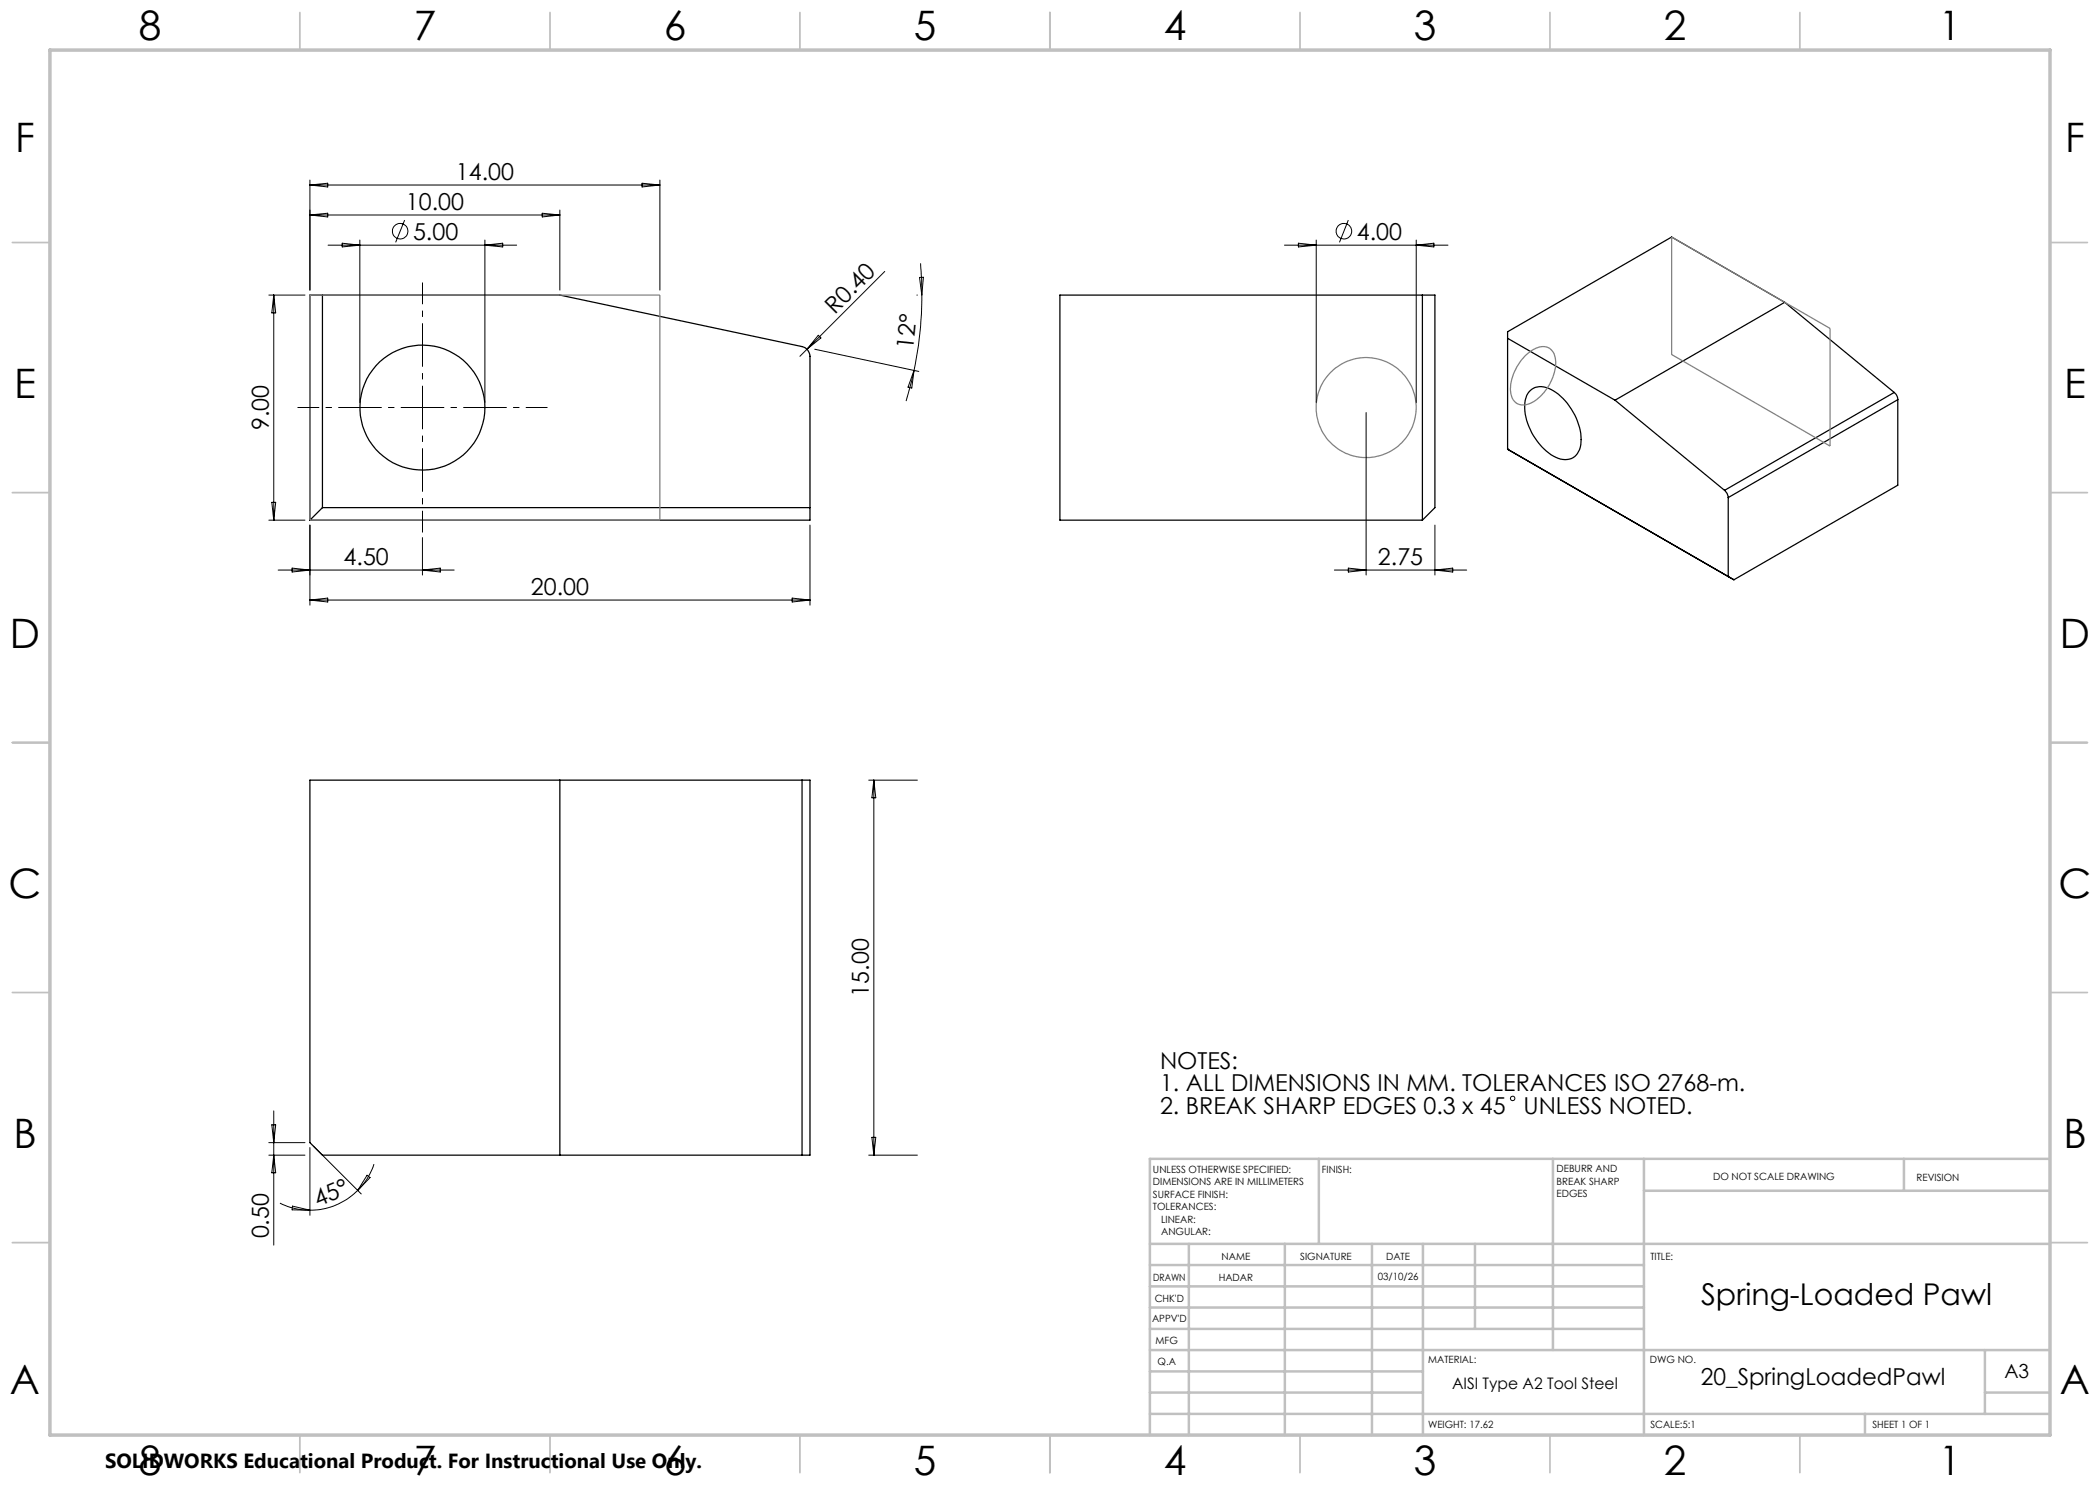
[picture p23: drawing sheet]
<svg xmlns="http://www.w3.org/2000/svg" width="420mm" height="297mm" viewBox="0 0 420 297" stroke-linecap="round" stroke-linejoin="round" font-family="sans-serif">
<defs><g id="words">
<g font-size="8.1">
<text x="27.7" y="8">8</text>
<text x="82.7" y="8">7</text>
<text x="132.7" y="8">6</text>
<text x="182.7" y="8">5</text>
<text x="232.7" y="8">4</text>
<text x="282.7" y="8">3</text>
<text x="332.7" y="8">2</text>
<text x="387.7" y="8">1</text>
<text x="3" y="30.4">F</text>
<text x="413" y="30.4">F</text>
<text x="2.8" y="79.6">E</text>
<text x="412.8" y="79.6">E</text>
<text x="2" y="129.6">D</text>
<text x="412" y="129.6">D</text>
<text x="1.7" y="179.6">C</text>
<text x="411.7" y="179.6">C</text>
<text x="2.7" y="229.6">B</text>
<text x="412.7" y="229.6">B</text>
<text x="2" y="278.9">A</text>
<text x="412" y="278.9">A</text>
<text x="27.7" y="295">8</text>
<text x="82.7" y="295">7</text>
<text x="132.7" y="295">6</text>
<text x="182.7" y="295">5</text>
<text x="232.7" y="295">4</text>
<text x="282.7" y="295">3</text>
<text x="332.7" y="295">2</text>
<text x="387.7" y="295">1</text>
</g>
<text font-size="6" x="340.2" y="261">Spring-Loaded Pawl</text>
<g font-size="4.7">
<text x="91.2" y="36">14.00</text>
<text x="81.2" y="42">10.00</text>
<text x="82.6" y="47.9">5.00</text>
<text x="271.4" y="47.9">4.00</text>
<text x="166.9" y="62.9" transform="rotate(-45 166.9 62.9)">R0.40</text>
<text x="182.6" y="70" transform="rotate(-84 182.6 70)">12°</text>
<text x="53.8" y="86" transform="rotate(-90 53.8 86)">9.00</text>
<text x="68.7" y="113">4.50</text>
<text x="275.6" y="113">2.75</text>
<text x="106.2" y="119">20.00</text>
<text x="173.8" y="199.3" transform="rotate(-90 173.8 199.3)">15.00</text>
<text x="232" y="213.7">NOTES:</text>
<text x="232" y="218.2">1. ALL DIMENSIONS IN MM. TOLERANCES ISO 2768-m.</text>
<text x="232" y="222.8">2. BREAK SHARP EDGES 0.3 x 45</text>
<text x="304.7" y="222.8">UNLESS NOTED.</text>
<text x="63.5" y="241.4" transform="rotate(-22 63.5 241.4)">45°</text>
<text x="53.8" y="247.7" transform="rotate(-90 53.8 247.7)">0.50</text>
<text x="340.2" y="277">20_SpringLoadedPawl</text>
</g>
<text font-size="4.1" x="21" y="293.7">SOLIDWORKS Educational Product. For Instructional Use Only.</text>
<text font-size="3.9" x="400.9" y="275.5">A3</text>
<text font-size="3.2" x="290.4" y="277.9">AISI Type A2 Tool Steel</text>
<g font-size="2">
<text x="230.6" y="234.6">UNLESS OTHERWISE SPECIFIED:</text>
<text x="230.6" y="237.1">DIMENSIONS ARE IN MILLIMETERS</text>
<text x="230.6" y="239.6">SURFACE FINISH:</text>
<text x="264.4" y="234.6">FINISH:</text>
<text x="311.3" y="234.5">DEBURR AND</text>
<text x="311.3" y="237">BREAK SHARP</text>
<text x="311.3" y="239.5">EDGES</text>
<text x="342.6" y="236">DO NOT SCALE DRAWING</text>
<text x="383.3" y="236.2">REVISION</text>
<text x="230.6" y="242.1">TOLERANCES:</text>
<text x="232.2" y="244.6">LINEAR:</text>
<text x="232.2" y="247.1">ANGULAR:</text>
<text x="244.3" y="252">NAME</text>
<text x="260" y="251.9">SIGNATURE</text>
<text x="277.2" y="251.9">DATE</text>
<text x="330.1" y="251.9">TITLE:</text>
<text x="230.6" y="256.1">DRAWN</text>
<text x="243.7" y="256.1">HADAR</text>
<text x="275.6" y="255.9">03/10/26</text>
<text x="230.9" y="260.3">CHK'D</text>
<text x="230.4" y="264.4">APPV'D</text>
<text x="231.1" y="268.8">MFG</text>
<text x="231.5" y="273">Q.A</text>
<text x="285.6" y="272.5">MATERIAL:</text>
<text x="330" y="272.5">DWG NO.</text>
<text x="285.6" y="285.5">WEIGHT: 17.62</text>
<text x="330.1" y="285.6">SCALE:5:1</text>
<text x="374.5" y="285.6">SHEET 1 OF 1</text>
</g>
</g></defs>
<g fill="none" stroke="#000" stroke-width=".25">
<path d="M62 59h50l48.4 10.3a2.05 2.05 0 0 1 1.6 2v32.7h-100zM64.5 59v42.5M212 59h75v42.5l-2.5 2.5h-72.5zM284.5 59v45M301.5 67.7l21.5 12.3M305.8 78.4a3.6 3.6 0 0 1 4.9-.2 12.1 12.1 0 0 1 5.5 10.8 3.2 3.2 0 0 1-5 2.5 11.8 11.8 0 0 1-6.2-11.5l.3-.9zM356.9 60.5l-22.6-13.1-32.8 19v23.4M356.9 60.5l-33.9 19.5M356.9 60.5l21.9 18M378.8 78.5a1.87 1.87 0 0 1 .8 1.4M378.8 78.5l-33.9 19.6M379.6 79.9l-33.9 19.6"/>
<path d="M379.6 79.9v17.1l-32.8 19M301.5 89.8h.1M301.5 89.8l45.3 26.2M323 80l21.9 18.1M344.9 98.1a2.08 2.08 0 0 1 .8 1.4M345.7 99.5v15.8l1.1 .7M64.5 101.5h97.5M64.5 101.5l-2.5 2.5M112 156v75M160.4 156h1.6v75h-1.6M160.4 156h-98.4v72.5l2.5 2.5h95.9M160.4 156v75"/>
<circle cx="84.5" cy="81.5" r="12.5"/>
</g>
<g fill="none" stroke="#000" stroke-width=".2">
<path d="M62 36v22M62 37l3.5-.3v.7zM62 37h70M128.4 36.7l3.6 .3-3.6 .4zM132 36v22M53.8 59h7.2M54.8 59v45M54.8 59l.3 3.6h-.7zM62 43l3.5-.4v.8zM62 43h50M65.6 49h37.7M68.4 48.6l3.6 .4-3.6 .4z"/>
<path d="M72 48v32.5M80.9 44l-1.8 4.5M97 48v32.5M97 49l3.5-.4v.8zM108.4 42.6l3.6 .4-3.6 .4zM112 42v16M177 54.3l-17 17M183.4 59h.1M183.9 55.5h.8l-.3 3.5zM184.1 52.7l.3 6.3M184.4 59a73.4 73.4 0 0 1-1.6 15.1M256.9 49h32.7"/>
<path d="M259.7 48.6l3.5 .4-3.5 .4zM263.2 48v32.5M269.7 44l-1.8 4.5M283.2 48v32.5M283.2 49l3.6-.4v.8zM162.9 69.8l20.9 4.5M163.7 67.1l.5 .5-2.8 2.2zM182.8 74.1l-1.6 6.1M182.8 74.1l-.4 3.5-.8-.2zM273.2 82.5v32.5M53.8 104h7.2M54.4 100.5h.7l-.3 3.5z"/>
<path d="M55.6 114h35.2M58.4 113.6l3.6 .4-3.6 .4zM62 105v16M84.5 107.5v7.5M84.5 114l3.6-.4v.8zM158.4 119.6l3.6 .4-3.6 .4zM162 105v16M266.9 114h26.4M269.7 113.6l3.5 .4-3.5 .4zM287 105v10M287 114l3.5-.4v.8zM62 120h100"/>
<path d="M62 120l3.5-.4v.8zM173.7 156h9.8M174.8 156v75M174.8 156l.4 3.6h-.8zM53.8 231h7.2M53.8 228.5h7.2M54.4 225h.7l-.3 3.5zM54.8 222.2v26.8M54.8 231l.3 3.6h-.7zM62 229.5v13.6M62.7 229.2l9.5 9.6M71.5 238.1a13.4 13.4 0 0 1-9.5 3.9"/>
<path d="M73.4 235.1l.6 .4-2.5 2.6zM74.8 232.8a13.2 13.2 0 0 1-3.3 5.3M173.7 231h9.8M174.4 227.5h.8l-.4 3.5zM56 240.6a13.4 13.4 0 0 0 6 1.4M58.5 241.2l3.5 .8h-3.6z"/>
<circle cx="80" cy="46.2" r="1.55"/>
<circle cx="268.8" cy="46.2" r="1.55"/>
<circle cx="302.5" cy="219.7" r=".44"/>
</g>
<g fill="none" stroke="#808080" stroke-width=".25">
<path d="M62 59h70v45h-70zM334.3 47.4l31.7 18.3v23.5l-31.7-18.3zM304.9 71.3a4.7 4.7 0 0 1 4.6-1.8 3.1 3.1 0 0 1 1.6 3.5 9.6 9.6 0 0 1-5.3 7.8 2.56 2.56 0 0 1-3.7-2.5 9.6 9.6 0 0 1 2.8-7z"/>
<circle cx="273.2" cy="81.5" r="10"/>
</g>
<path d="M84.5 69v-12.5M72 81.5h-12.5M84.5 81.5v-12.5M84.5 81.5h-12.5M84.5 81.5v12.5M84.5 81.5h12.5M84.5 94v12.5M97 81.5h12.5" fill="none" stroke="#000" stroke-width=".2" stroke-dasharray="15.2 1.3 1.3 1.3" stroke-dashoffset="10.9" stroke-linecap="butt"/>
<g fill="none" stroke="#c0c0c0" stroke-width=".35">
<path d="M60 2.5v7.5M110 2.5v7.5M160 2.5v7.5M210 2.5v7.5M260 2.5v7.5M310 2.5v7.5M360 2.5v7.5M2.5 48.5h7.5M410 48.5h7.5M2.5 98.5h7.5M410 98.5h7.5M2.5 148.5h7.5"/>
<path d="M410 148.5h7.5M2.5 198.5h7.5M410 198.5h7.5M2.5 248.5h7.5M410 248.5h7.5M60 287v7.5M110 287v7.5M160 287v7.5M210 287v7.5M260 287v7.5M310 287v7.5M360 287v7.5"/>
</g>
<g fill="none" stroke="#c0c0c0" stroke-width=".5">
<path d="M263.8 231.8v17M310.6 231.8v38.2M328.8 231.8v55.2M328.8 238.2h81.2M380.8 231.8v6.4M410 231.8h-180v55.2M230 248.8h180M230 257.3h98.8M230 253h98.8M237.8 248.8v38.2M257 248.8v38.2M274.4 248.8v38.2"/>
<path d="M284.6 248.8v38.2M295 248.8v17M230 265.8h98.8M230 261.5h98.8M230 278.5h54.6M230 274.3h54.6M230 270h180M397 278.5h13M397 270v12.8M230 282.8h180M373 282.8v4.2"/>
</g>
<path d="M10 10h400v277h-400z" fill="none" stroke="#c0c0c0" stroke-width=".7"/>
<use href="#words"/>
</svg>
